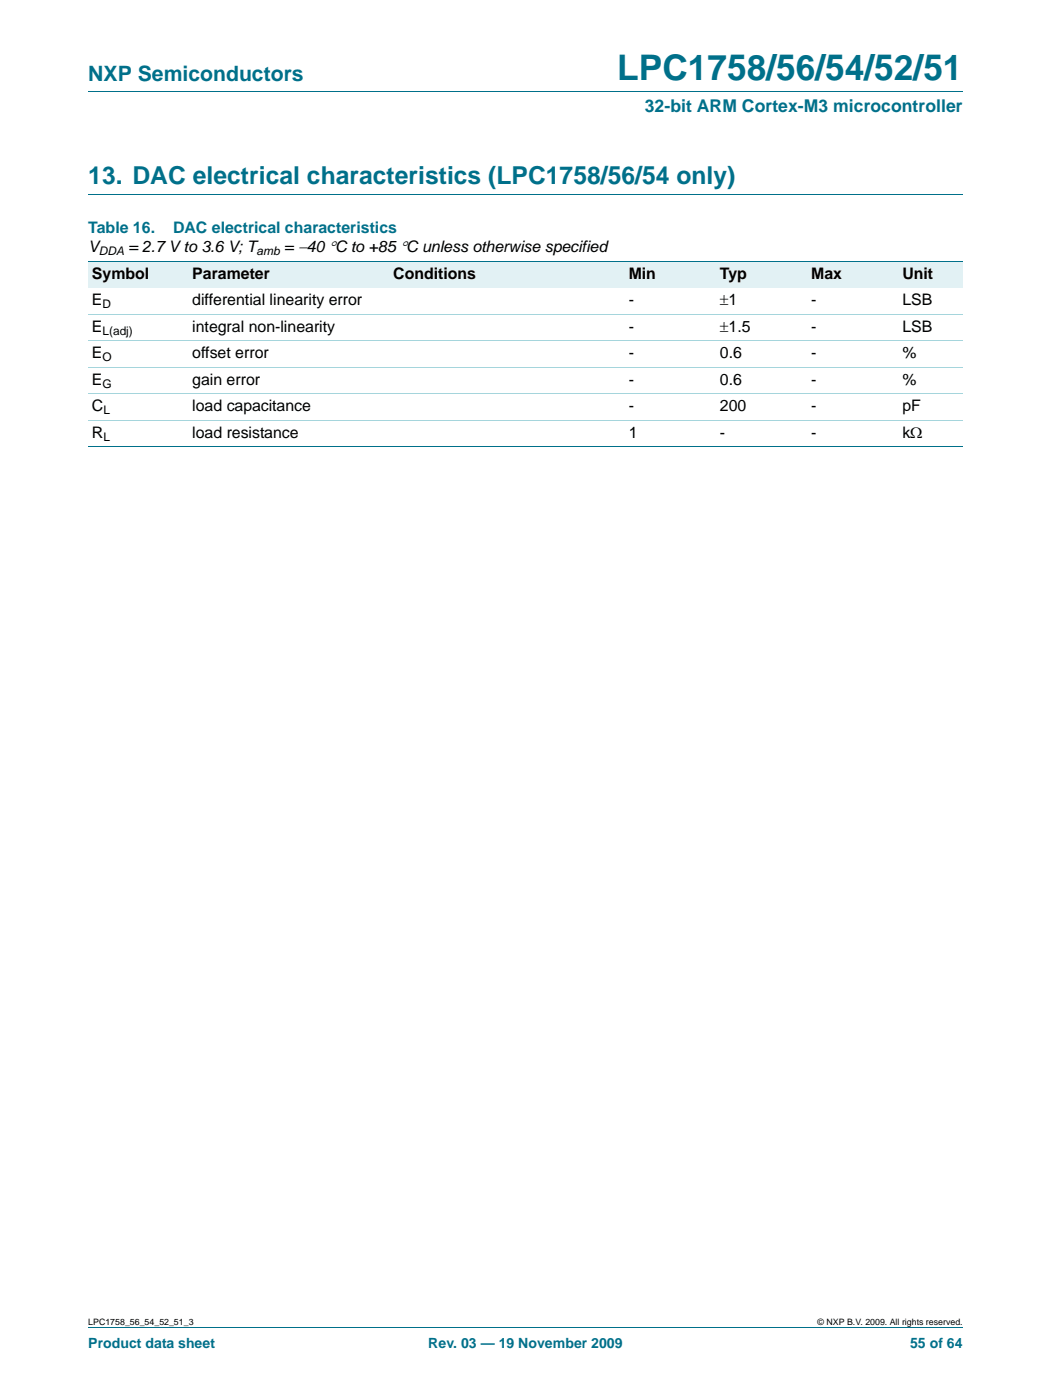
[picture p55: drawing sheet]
<svg xmlns="http://www.w3.org/2000/svg" width="210mm" height="280mm" viewBox="0 0 210 280" stroke-linecap="round" stroke-linejoin="round" font-family="sans-serif">
<defs><g id="words">
<text font-size="7" fill="#00708a" x="123.3" y="16">LPC1758/56/54/52/51</text>
<text font-size="4.9" fill="#00708a" x="17.6" y="36.8">13. DAC electrical characteristics (LPC1758/56/54 only)</text>
<text font-size="4.2" fill="#00708a" x="17.6" y="16.2">NXP Semiconductors</text>
<text font-size="3.5" fill="#00708a" x="128.8" y="22.4">32-bit ARM Cortex-M3 microcontroller</text>
<g font-size="3.2" fill="#00708a">
<text x="17.6" y="46.5">Table 16.</text>
<text x="34.6" y="46.5">DAC electrical characteristics</text>
</g>
<g font-size="3.2">
<text x="17.6" y="50.4">V</text>
<text x="25.7" y="50.4">= 2.7V to 3.6 V; T</text>
<text x="56.7" y="50.4">= −40 °C to +85 °C unless otherwise specified</text>
<text x="18.4" y="55.7">Symbol</text>
<text x="38.4" y="55.7">Parameter</text>
<text x="78.5" y="55.7">Conditions</text>
<text x="125.6" y="55.7">Min</text>
<text x="143.8" y="55.7">Typ</text>
<text x="162" y="55.7">Max</text>
<text x="180.2" y="55.7">Unit</text>
<text x="18.4" y="61">E</text>
<text x="38.4" y="61">differential linearity error</text>
<text x="125.6" y="61">-</text>
<text x="143.8" y="61">±1</text>
<text x="162" y="61">-</text>
<text x="180.2" y="61">LSB</text>
<text x="18.4" y="66.3">E</text>
<text x="18.4" y="71.6">E</text>
<text x="38.4" y="66.3">integral non-linearity</text>
<text x="38.4" y="71.6">offset error</text>
<text x="125.6" y="66.3">-</text>
<text x="125.6" y="71.6">-</text>
<text x="143.8" y="66.3">±1.5</text>
<text x="143.8" y="71.6">0.6</text>
<text x="162" y="66.3">-</text>
<text x="162" y="71.6">-</text>
<text x="180.2" y="66.3">LSB</text>
<text x="180.2" y="71.6">%</text>
<text x="18.4" y="76.9">E</text>
<text x="38.4" y="76.9">gain error</text>
<text x="125.6" y="76.9">-</text>
<text x="143.8" y="76.9">0.6</text>
<text x="162" y="76.9">-</text>
<text x="180.2" y="76.9">%</text>
<text x="18.4" y="82.2">C</text>
<text x="38.4" y="82.2">load capacitance</text>
<text x="125.6" y="82.2">-</text>
<text x="143.8" y="82.2">200</text>
<text x="162" y="82.2">-</text>
<text x="180.2" y="82.2">pF</text>
<text x="18.4" y="87.5">R</text>
<text x="38.4" y="87.5">load resistance</text>
<text x="125.6" y="87.5">1</text>
<text x="143.8" y="87.5">-</text>
<text x="162" y="87.5">-</text>
<text x="180.2" y="87.5">kΩ</text>
</g>
<g font-size="2.8" fill="#00708a">
<text x="17.6" y="269.3">Product data sheet</text>
<text x="85.5" y="269.3">Rev. 03 — 19 November 2009</text>
<text x="181.8" y="269.3">55 of 64</text>
</g>
<g font-size="2.4">
<text x="19.7" y="51">DDA</text>
<text x="51.2" y="51">amb</text>
<text x="20.5" y="61.6">D</text>
<text x="20.5" y="66.9">L(adj)</text>
<text x="20.5" y="72.2">O</text>
<text x="20.5" y="77.4">G</text>
<text x="20.6" y="82.7">L</text>
<text x="20.6" y="88">L</text>
</g>
<g font-size="1.8">
<text x="17.6" y="264.7">LPC1758_56_54_52_51_3</text>
<text x="163.3" y="264.7">© NXP B.V. 2009. All rights reserved.</text>
</g>
</g></defs>
<path d="M17.6 18.3h174.7M17.6 38.8h174.7M17.6 265.3h174.7" fill="none" stroke="#00708a" stroke-width=".2"/>
<g fill="#e2f1f4">
<path d="M17.6 52.2h20.1v5.3h-20.1z"/>
<path d="M37.7 52.2h40.1v5.3h-40.1z"/>
<path d="M77.8 52.2h34.2v5.3h-34.2z"/>
<path d="M112 52.2h12.8v5.3h-12.8z"/>
<path d="M124.8 52.2h18.3v5.3h-18.3z"/>
<path d="M143.1 52.2h18.2v5.3h-18.2z"/>
<path d="M161.3 52.2h18.2v5.3h-18.2z"/>
<path d="M179.5 52.2h12.8v5.3h-12.8z"/>
</g>
<path d="M17.6 52.2h174.7M17.6 89.2h174.7" fill="none" stroke="#00708a" stroke-width=".2"/>
<path d="M17.6 62.8h174.7M17.6 68.1h174.7M17.6 73.4h174.7M17.6 78.7h174.7M17.6 83.9h174.7" fill="none" stroke="#a5d5dc" stroke-width=".2"/>
<use href="#words"/>
</svg>
